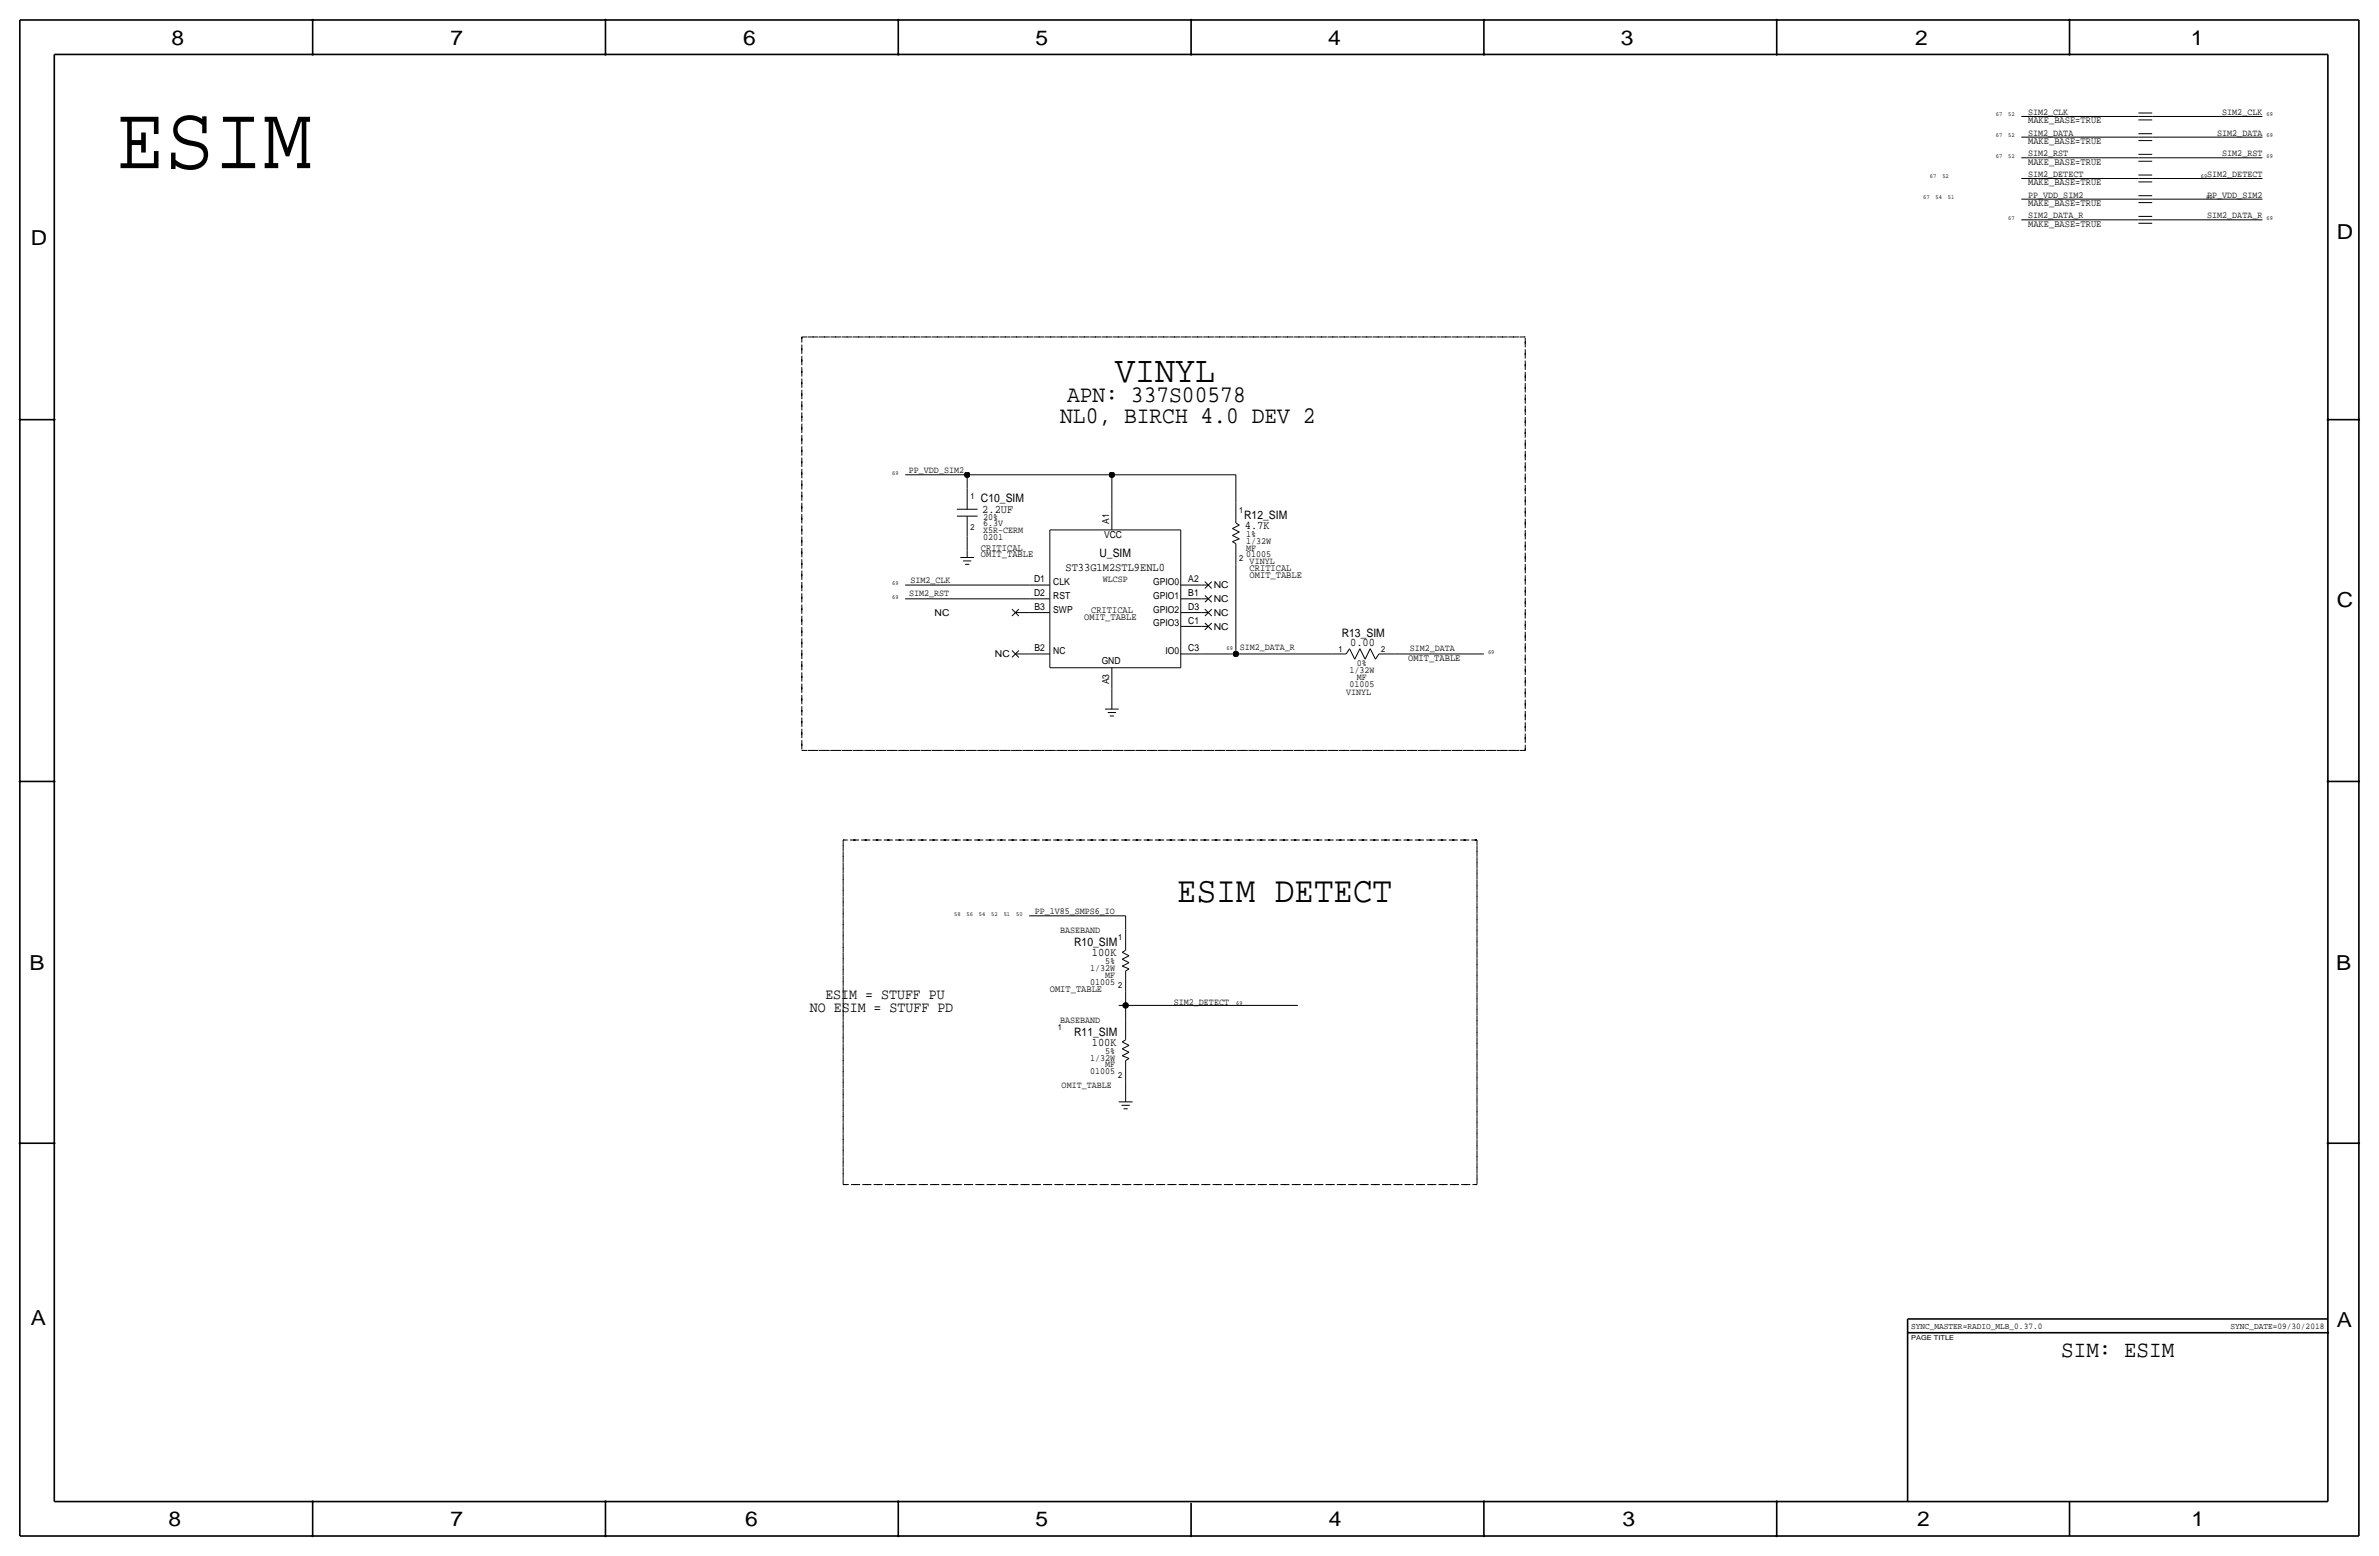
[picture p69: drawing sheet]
<svg xmlns="http://www.w3.org/2000/svg" width="877mm" height="574mm" viewBox="0 0 877 574" stroke-linecap="round" stroke-linejoin="round" font-family="sans-serif">
<defs><g id="words">
<text font-size="33.7" x="42.9" y="62">ESIM</text>
<text font-size="13.8" x="411.2" y="140.7">VINYL</text>
<text font-size="13.5" x="434" y="332.5">ESIM DETECT</text>
<g font-size="8.8">
<text x="393.4" y="148.3">APN: 337S00578</text>
<text x="390.9" y="156">NL0, BIRCH 4.0 DEV 2</text>
</g>
<text font-size="8.6" x="759.9" y="500.1">SIM: ESIM</text>
<g font-size="7.6">
<text x="63.2" y="16.5">8</text>
<text x="166.1" y="16.5">7</text>
<text x="274" y="16.5">6</text>
<text x="381.7" y="16.5">5</text>
<text x="489.7" y="16.5">4</text>
<text x="597.6" y="16.5">3</text>
<text x="706.1" y="16.5">2</text>
<text x="807.7" y="16.5">1</text>
<text x="861.5" y="88.1">D</text>
<text x="11.4" y="90.4">D</text>
<text x="861.5" y="223.8">C</text>
<text x="10.8" y="357.6">B</text>
<text x="861.3" y="357.4">B</text>
<text x="11.3" y="488.4">A</text>
<text x="861.5" y="489.2">A</text>
<text x="62.2" y="562.6">8</text>
<text x="166" y="562.6">7</text>
<text x="274.8" y="562.6">6</text>
<text x="381.7" y="562.6">5</text>
<text x="489.9" y="562.6">4</text>
<text x="598.1" y="562.6">3</text>
<text x="706.8" y="562.6">2</text>
<text x="807.9" y="562.6">1</text>
</g>
<g font-size="5.5">
<text x="304.3" y="368">ESIM = STUFF PU</text>
<text x="298.6" y="373.1">NO ESIM = STUFF PD</text>
</g>
<g font-size="4.3">
<text x="361.6" y="185.2">C10_SIM</text>
<text x="362.2" y="189">2.2UF</text>
<text x="458.7" y="191.3">R12_SIM</text>
<text x="458.9" y="195.1">4.7K</text>
<text x="405.3" y="205.5">U_SIM</text>
<text x="392.8" y="210.6">ST33G1M2STL9ENL0</text>
<text x="494.7" y="234.7">R13_SIM</text>
<text x="497.8" y="238.3">0.00</text>
<text x="396" y="348.7">R10_SIM</text>
<text x="402.5" y="352.6">100K</text>
<text x="396" y="381.8">R11_SIM</text>
<text x="402.5" y="385.6">100K</text>
</g>
<g font-size="3.6">
<text x="747.7" y="45.5">MAKE_BASE=TRUE</text>
<text x="747.7" y="53.1">MAKE_BASE=TRUE</text>
<text x="747.7" y="60.7">MAKE_BASE=TRUE</text>
<text x="747.7" y="68.3">MAKE_BASE=TRUE</text>
<text x="747.7" y="75.9">MAKE_BASE=TRUE</text>
<text x="747.7" y="83.6">MAKE_BASE=TRUE</text>
<text x="361.6" y="202.9">CRITICAL</text>
<text x="361.6" y="205.5">OMIT_TABLE</text>
<text x="460.7" y="213.1">OMIT_TABLE</text>
<text x="460.7" y="210.6">CRITICAL</text>
<text x="402.3" y="225.8">CRITICAL</text>
<text x="399.7" y="228.3">OMIT_TABLE</text>
<text x="519.1" y="243.6">OMIT_TABLE</text>
<text x="387" y="365.5">OMIT_TABLE</text>
</g>
<g font-size="3.5">
<text x="747.7" y="42.4">SIM2_CLK</text>
<text x="819.3" y="42.4">SIM2_CLK</text>
<text x="747.7" y="50">SIM2_DATA</text>
<text x="817.4" y="50">SIM2_DATA</text>
<text x="747.7" y="57.7">SIM2_RST</text>
<text x="819.3" y="57.7">SIM2_RST</text>
<text x="747.7" y="65.3">SIM2_DETECT</text>
<text x="813.7" y="65.3">SIM2_DETECT</text>
<text x="747.7" y="72.9">PP_VDD_SIM2</text>
<text x="813.7" y="72.9">PP_VDD_SIM2</text>
<text x="747.7" y="80.5">SIM2_DATA_R</text>
<text x="813.7" y="80.5">SIM2_DATA_R</text>
<text x="335.1" y="174.4">PP_VDD_SIM2</text>
<text x="362.4" y="191.5">20%</text>
<text x="362.4" y="193.8">6.3V</text>
<text x="362.4" y="196.3">X5R-CERM</text>
<text x="408.9" y="193" transform="rotate(-90 408.9 193)">A1</text>
<text x="459.4" y="197.9">1%</text>
<text x="362.4" y="198.9">0201</text>
<text x="407" y="198.3">VCC</text>
<text x="459.4" y="200.4">1/32W</text>
<text x="459.4" y="202.9">MF</text>
<text x="459.4" y="205.5">01005</text>
<text x="460.7" y="208">VINYL</text>
<text x="335.6" y="214.9">SIM2_CLK</text>
<text x="381.2" y="214.6">D1</text>
<text x="388.3" y="215.7">CLK</text>
<text x="406.5" y="214.4">WLCSP</text>
<text x="425.2" y="215.6">GPIO0</text>
<text x="438.1" y="214.6">A2</text>
<text x="335.1" y="219.6">SIM2_RST</text>
<text x="381.2" y="219.7">D2</text>
<text x="388.3" y="220.7">RST</text>
<text x="425.2" y="220.7">GPIO1</text>
<text x="438.1" y="219.7">B1</text>
<text x="447.5" y="222">NC</text>
<text x="447.5" y="216.9">NC</text>
<text x="344.6" y="227.1">NC</text>
<text x="381.4" y="224.8">B3</text>
<text x="388.3" y="225.8">SWP</text>
<text x="425.2" y="225.8">GPIO2</text>
<text x="438.1" y="224.8">D3</text>
<text x="447.5" y="227.1">NC</text>
<text x="425.2" y="230.9">GPIO3</text>
<text x="438.1" y="229.9">C1</text>
<text x="447.5" y="232.2">NC</text>
<text x="457" y="239.7">SIM2_DATA_R</text>
<text x="519.7" y="239.8">SIM2_DATA</text>
<text x="366.8" y="242.3">NC</text>
<text x="381.4" y="240">B2</text>
<text x="388.3" y="241">NC</text>
<text x="406.2" y="244.9">GND</text>
<text x="429.7" y="241.1">IO0</text>
<text x="438.1" y="240">C3</text>
<text x="500.3" y="245.6">0%</text>
<text x="497.5" y="248.2">1/32W</text>
<text x="500.3" y="250.7">MF</text>
<text x="408.9" y="252.3" transform="rotate(-90 408.9 252.3)">A3</text>
<text x="496.3" y="256.3">VINYL</text>
<text x="497.5" y="253.2">01005</text>
<text x="381.5" y="337.1">PP_1V85_SMPS6_IO</text>
<text x="390.9" y="343.9">BASEBAND</text>
<text x="401.9" y="357.9">1/32W</text>
<text x="407.5" y="355.3">5%</text>
<text x="401.9" y="363">01005</text>
<text x="407.5" y="360.4">MF</text>
<text x="432.8" y="370.6">SIM2_DETECT</text>
<text x="390.9" y="376.9">BASEBAND</text>
<text x="407.5" y="388.4">5%</text>
<text x="401.9" y="390.9">1/32W</text>
<text x="401.9" y="396">01005</text>
<text x="407.5" y="393.4">MF</text>
<text x="391.4" y="401.1">OMIT_TABLE</text>
</g>
<g font-size="3.2">
<text x="704.5" y="490">SYNC_MASTER=RADIO_MLB_0.37.0</text>
<text x="822.3" y="490">SYNC_DATE=09/30/2018</text>
</g>
<g font-size="3.1">
<text x="357.8" y="183.9">1</text>
<text x="456.9" y="189">1</text>
<text x="357.8" y="195.3">2</text>
<text x="456.9" y="206.8">2</text>
<text x="493.5" y="240.3">1</text>
<text x="509.2" y="240.3">2</text>
<text x="412.2" y="346.5">1</text>
<text x="412.2" y="364.2">2</text>
<text x="390" y="379.5">1</text>
<text x="412.2" y="397.3">2</text>
</g>
<text font-size="2.5" x="704.5" y="493.8">PAGE TITLE</text>
<g font-size="2.3">
<text x="735.8" y="42.9">67</text>
<text x="740.4" y="42.9">52</text>
<text x="835.6" y="42.9">69</text>
<text x="735.8" y="50.5">67</text>
<text x="740.4" y="50.5">52</text>
<text x="835.6" y="50.5">69</text>
<text x="735.8" y="58.2">67</text>
<text x="740.4" y="58.2">52</text>
<text x="835.6" y="58.2">69</text>
<text x="711.5" y="65.8">67</text>
<text x="716.1" y="65.8">52</text>
<text x="811.3" y="65.8">69</text>
<text x="709" y="73.4">67</text>
<text x="713.6" y="73.4">54</text>
<text x="718.1" y="73.4">51</text>
<text x="813.4" y="73.4">69</text>
<text x="740.4" y="81">67</text>
<text x="835.6" y="81">69</text>
<text x="328.9" y="175">69</text>
<text x="328.9" y="215.6">69</text>
<text x="328.9" y="220.7">69</text>
<text x="452.2" y="239.7">69</text>
<text x="548.6" y="241">69</text>
<text x="351.7" y="337.6">58</text>
<text x="356.3" y="337.6">56</text>
<text x="360.9" y="337.6">54</text>
<text x="365.5" y="337.6">52</text>
<text x="370" y="337.6">51</text>
<text x="374.6" y="337.6">50</text>
<text x="455.7" y="370.6">69</text>
</g>
</g></defs>
<g fill="none" stroke="#000" stroke-width=".37">
<path d="M745.2 50.5h43.2zM745.2 42.9h43.2zM745.2 58.2h43.2zM788.4 44.2h5zM788.4 42.9h5zM788.4 41.7h5zM788.4 51.8h5zM788.4 50.5h5zM788.4 49.3h5zM788.4 59.4h5zM788.4 58.2h5zM788.4 56.9h5z"/>
<path d="M793.4 42.9h40.7zM793.4 58.2h40.7zM793.4 50.5h40.7zM745.2 65.8h43.2zM745.2 73.4h43.2zM788.4 67.1h5zM788.4 65.8h5zM788.4 64.5h5zM788.4 74.7h5zM788.4 73.4h5zM788.4 72.1h5zM788.4 79.8h5z"/>
<path d="M793.4 73.4h40.7zM793.4 65.8h40.7zM745.2 81h43.2zM788.4 82.3h5zM788.4 81h5zM793.4 81h40.7zM333.7 175h22.9zM356.6 175h53.3zM356.6 175v5.1zM409.9 175v12.7zM409.9 175h45.7zM455.6 175v10.2z"/>
<path d="M352.8 187.7h7.6zM352.8 190.2h7.6zM356.6 197.9v5zM356.6 180.1v7.6zM356.6 190.2v7.7zM387 195.3v50.8zM387 195.3h48.3zM409.9 187.7v7.6zM435.3 195.3v50.8zM454.4 199.6l1.2 .8zM454.4 197.4l2.5 1.2zM454.4 194.8l2.5 1.3z"/>
<path d="M454.4 199.6l2.5-1zM454.4 197.4l2.5-1.3zM454.4 194.8l2.5-1.3zM455.6 185.2v7.6zM455.6 192.8l1.3 .7zM333.7 215.6h45.7zM354 205.5h5.1zM355 206.8h3.1zM355.8 208h1.5zM356.6 202.9v2.6zM379.4 215.6h7.6zM435.3 215.6h7.6z"/>
<path d="M442.9 215.6h2.6zM444.2 219.5l2.5 2.5zM444.2 214.4l2.5 2.5zM446.7 219.5l-2.5 2.5zM446.7 214.4l-2.5 2.5zM455.6 208v33zM455.6 200.4v7.6zM333.7 220.7h45.7zM373.1 239.8l2.5 2.5zM373.1 227.1l2.5-2.6zM373.1 224.5l2.5 2.6zM374.3 225.8h5.1z"/>
<path d="M379.4 225.8h7.6zM379.4 220.7h7.6zM435.3 230.9h7.6zM435.3 225.8h7.6zM435.3 220.7h7.6zM442.9 220.7h2.6zM442.9 225.8h2.6zM442.9 230.9h2.6zM444.2 229.6l2.5 2.6zM444.2 224.5l2.5 2.6zM446.7 229.6l-2.5 2.6zM446.7 224.5l-2.5 2.6z"/>
<path d="M497.5 239.1l2 3.9zM497.5 239.1l-1.2 1.9zM501.3 239.1l-1.8 3.9zM501.3 239.1l2 3.9zM505.2 239.1l-1.9 3.9zM505.2 239.1l1.9 3.9zM373.1 242.3l2.5-2.5zM374.3 241h5.1zM379.4 241h7.6zM387 246.1h48.3zM409.9 253.7v5.1zM409.9 258.8v2.6z"/>
<path d="M409.9 246.1v7.6zM435.3 241h7.6zM442.9 241h12.7zM455.6 241h35.6zM491.2 241h5.1zM508.4 241h5.6zM508.4 241l-1.3 2zM514 241h33.1zM407.4 261.4h5zM408.4 262.6h3zM409.1 263.9h1.6zM379.4 337.6h35.6z"/>
<path d="M415 337.6v5zM413.7 356.1l2.6-1.3zM413.7 353.6l2.6-1.3zM413.7 351l1.3-.7zM413.7 356.1l2.6 1zM413.7 353.6l2.6 1.2zM413.7 351l2.6 1.3zM415 357.9l1.3-.8zM415 357.9v7.6zM415 342.6v7.7zM412.4 370.6h2.6zM415 370.6h63.5z"/>
<path d="M415 365.5v5.1zM415 370.6v5.1zM415 375.7v7.6zM413.7 389.1l2.6-1.2zM413.7 386.6l2.6-1.3zM413.7 384l1.3-.7zM413.7 389.1l2.6 1zM413.7 386.6l2.6 1.3zM413.7 384l2.6 1.3zM415 390.9l1.3-.8zM415 398.5v5.1zM415 390.9v7.6z"/>
<path d="M412.4 406.1h5.1zM413.5 407.4h3zM414.2 408.7h1.5zM415 403.6v2.5z"/>
</g>
<g fill="none" stroke="#000" stroke-width=".6" stroke-linecap="butt">
<path d="M7.3 7.4v558.8zM7.3 7.4h862.3zM115.3 7.4v12.7zM223.2 7.4v12.7zM331.2 7.4v12.7zM439.1 7.4v12.7zM547.1 7.4v12.7zM655 7.4v12.7zM763 7.4v12.7zM869.6 7.4v558.8zM20 20.1v533.4zM20 20.1h838.2z"/>
<path d="M858.2 20.1v533.4zM7.3 154.7h12.7zM858.2 154.7h11.4zM7.3 288h12.7zM858.2 288h11.4zM7.3 421.4h12.7zM858.2 421.4h11.4zM703.3 491.2h154.9zM703.3 486.2h154.9zM703.3 486.2v5zM703.3 491.2v62.3zM20 553.5h838.2z"/>
<path d="M115.3 553.5v12.7zM223.2 553.5v12.7zM331.2 553.5v12.7zM439.1 554v12.2zM547.1 553.5v12.7zM655 553.5v12.7zM763 553.5v12.7zM7.3 566.2h862.3z"/>
</g>
<path d="M295.6 124.2v152.4zM295.6 124.2h266.7zM562.3 124.2v152.4zM295.6 276.6h266.7zM310.8 309.6v127zM310.8 309.6h233.7zM544.5 309.6v127zM310.8 436.6h233.7z" fill="none" stroke="#000" stroke-width=".37" stroke-dasharray="2.1" stroke-linecap="butt"/>
<g fill="#000" stroke="#000" stroke-width=".37">
<path d="M115.1 7.2h.4v.3h-.4zM115.1 19.9h.4v.3h-.4zM223 7.2h.4v.3h-.4zM223 19.9h.4v.3h-.4zM331 19.9h.4v.3h-.4zM331 7.2h.4v.3h-.4zM438.9 7.2h.4v.3h-.4zM438.9 19.9h.4v.3h-.4zM546.9 7.2h.4v.3h-.4zM546.9 19.9h.4v.3h-.4zM654.8 19.9h.4v.3h-.4zM654.8 7.2h.4v.3h-.4z"/>
<path d="M762.8 19.9h.4v.3h-.4zM762.8 7.2h.4v.3h-.4zM7.1 154.5h.4v.4h-.4zM19.8 154.5h.4v.4h-.4zM858 154.5h.4v.4h-.4zM869.5 154.5h.3v.4h-.3zM7.1 287.9h.4v.3h-.4zM19.8 287.9h.4v.3h-.4zM858 287.9h.4v.3h-.4zM869.5 287.9h.3v.3h-.3zM7.1 421.2h.4v.4h-.4zM19.8 421.2h.4v.4h-.4z"/>
<path d="M858 421.2h.4v.4h-.4zM869.5 421.2h.3v.4h-.3zM858 491.1h.4v.3h-.4zM115.1 553.3h.4v.3h-.4zM223 553.3h.4v.3h-.4zM331 553.3h.4v.3h-.4zM546.9 553.3h.4v.3h-.4zM654.8 553.3h.4v.3h-.4zM115.1 566h.4v.3h-.4zM223 566h.4v.3h-.4zM331 566h.4v.3h-.4zM438.9 566h.4v.3h-.4z"/>
<path d="M546.9 566h.4v.3h-.4zM654.8 566h.4v.3h-.4z"/>
<circle cx="356.6" cy="175" r="1.02"/>
<circle cx="409.9" cy="175" r="1.02"/>
<circle cx="455.6" cy="241" r="1.02"/>
<circle cx="415" cy="370.6" r="1.02"/>
</g>
<use href="#words"/>
</svg>
